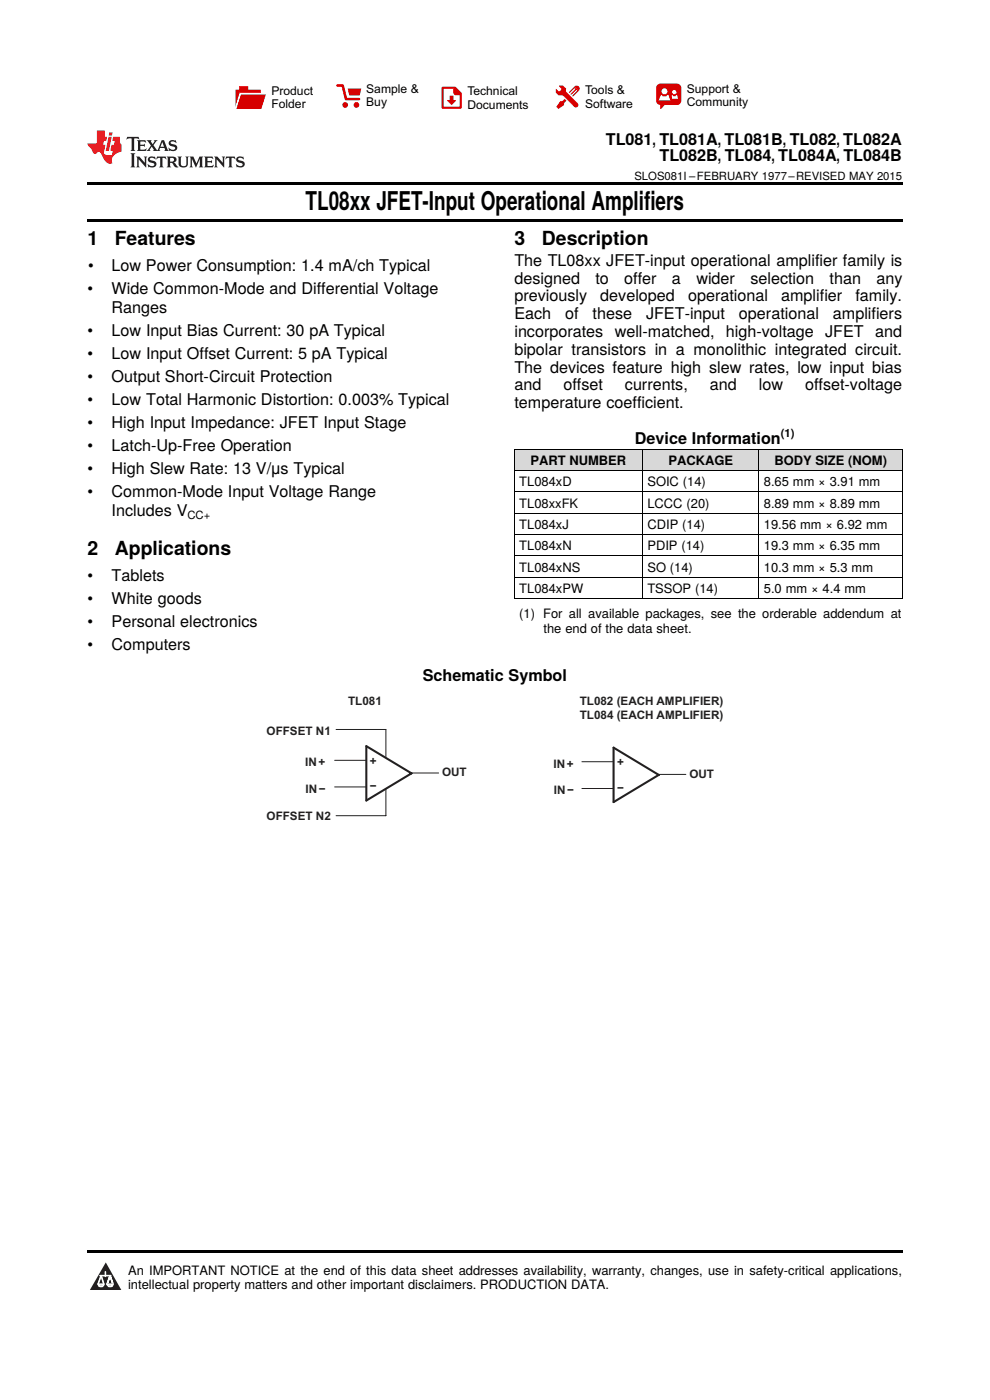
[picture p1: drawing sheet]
<svg xmlns="http://www.w3.org/2000/svg" width="210mm" height="297mm" viewBox="0 0 210 297" stroke-linecap="round" stroke-linejoin="round" font-family="sans-serif">
<defs><g id="words">
<text font-size="5.5" x="64.8" y="44.5">TL08xx JFET-Input Operational Amplifiers</text>
<g font-size="4.1">
<text x="18.5" y="51.9">1</text>
<text x="24.4" y="51.9">Features</text>
<text x="109.1" y="51.9">3</text>
<text x="114.9" y="51.9">Description</text>
<text x="18.5" y="117.7">2</text>
<text x="24.4" y="117.7">Applications</text>
</g>
<g font-size="3.4">
<text x="128.5" y="30.7">TL081, TL081A, TL081B, TL082, TL082A</text>
<text x="139.9" y="34.2">TL082B, TL084, TL084A, TL084B</text>
<text x="18.7" y="57.4">•</text>
<text x="23.6" y="57.4">Low Power Consumption: 1.4 mA/ch Typical</text>
<text x="109.1" y="56.4">The TL08xx JFET-input operational amplifier family is</text>
<text x="18.5" y="62.3">•</text>
<text x="23.7" y="62.3">Wide Common-Mode and Differential Voltage</text>
<text x="109.1" y="60.2">designed</text>
<text x="109.1" y="64">previously</text>
<text x="126.3" y="60.2">to</text>
<text x="127.3" y="64">developed</text>
<text x="132.4" y="60.2">offer</text>
<text x="142.5" y="60.2">a</text>
<text x="146" y="64">operational</text>
<text x="147.7" y="60.2">wider</text>
<text x="159.2" y="60.2">selection</text>
<text x="165.7" y="64">amplifier</text>
<text x="176" y="60.2">than</text>
<text x="181.4" y="64">family.</text>
<text x="185.9" y="60.2">any</text>
<text x="18.5" y="71.3">•</text>
<text x="23.7" y="66.4">Ranges</text>
<text x="23.7" y="71.3">Low Input Bias Current: 30 pA Typical</text>
<text x="109.1" y="67.7">Each</text>
<text x="109.1" y="71.5">incorporates well-matched, high-voltage JFET and</text>
<text x="119.9" y="67.7">of</text>
<text x="125.7" y="67.7">these</text>
<text x="137" y="67.7">JFET-input</text>
<text x="156.8" y="67.7">operational</text>
<text x="176.7" y="67.7">amplifiers</text>
<text x="18.5" y="76.2">•</text>
<text x="23.7" y="76.2">Low Input Offset Current: 5 pA Typical</text>
<text x="109.1" y="75.3">bipolar transistors in a monolithic integrated circuit.</text>
<text x="18.5" y="81">•</text>
<text x="23.7" y="81">Output Short-Circuit Protection</text>
<text x="109.1" y="79">The devices feature high slew rates, low input bias</text>
<text x="109.1" y="82.8">and</text>
<text x="119.5" y="82.8">offset</text>
<text x="132.6" y="82.8">currents,</text>
<text x="150.6" y="82.8">and</text>
<text x="161" y="82.8">low</text>
<text x="170.8" y="82.8">offset-voltage</text>
<text x="18.5" y="85.9">•</text>
<text x="23.7" y="85.9">Low Total Harmonic Distortion: 0.003% Typical</text>
<text x="109.1" y="86.6">temperature coefficient.</text>
<text x="18.5" y="95.7">•</text>
<text x="18.5" y="90.8">•</text>
<text x="23.7" y="95.7">Latch-Up-Free Operation</text>
<text x="23.7" y="90.8">High Input Impedance: JFET Input Stage</text>
<text x="134.7" y="94.1">Device Information</text>
<text x="18.5" y="100.5">•</text>
<text x="23.7" y="100.5">High Slew Rate: 13 V/μs Typical</text>
<text x="18.5" y="105.4">•</text>
<text x="23.7" y="105.4">Common-Mode Input Voltage Range</text>
<text x="23.7" y="109.5">Includes V</text>
<text x="18.5" y="123.3">•</text>
<text x="23.7" y="123.3">Tablets</text>
<text x="18.5" y="128.2">•</text>
<text x="23.7" y="128.2">White goods</text>
<text x="18.5" y="133">•</text>
<text x="18.5" y="137.9">•</text>
<text x="23.7" y="133">Personal electronics</text>
<text x="23.7" y="137.9">Computers</text>
<text x="89.7" y="144.4">Schematic Symbol</text>
</g>
<g font-size="2.7">
<text x="112.5" y="98.6">PART NUMBER</text>
<text x="141.8" y="98.6">PACKAGE</text>
<text x="164.3" y="98.6">BODY SIZE (NOM)</text>
<text x="110.1" y="103.2">TL084xD</text>
<text x="110.1" y="107.7">TL08xxFK</text>
<text x="137.3" y="103.2">SOIC (14)</text>
<text x="137.3" y="107.7">LCCC (20)</text>
<text x="162" y="103.2">8.65 mm × 3.91 mm</text>
<text x="162" y="107.7">8.89 mm × 8.89 mm</text>
<text x="110.1" y="112.2">TL084xJ</text>
<text x="137.3" y="112.2">CDIP (14)</text>
<text x="162" y="112.2">19.56 mm × 6.92 mm</text>
<text x="110.1" y="116.8">TL084xN</text>
<text x="137.3" y="116.8">PDIP (14)</text>
<text x="162" y="116.8">19.3 mm × 6.35 mm</text>
<text x="110.1" y="121.3">TL084xNS</text>
<text x="110.1" y="125.8">TL084xPW</text>
<text x="137.3" y="121.3">SO (14)</text>
<text x="137.3" y="125.8">TSSOP (14)</text>
<text x="162" y="121.3">10.3 mm × 5.3 mm</text>
<text x="162" y="125.8">5.0 mm × 4.4 mm</text>
<text x="110.1" y="131.2">(1) For all available packages, see the orderable addendum at</text>
<text x="115.3" y="134.3">the end of the data sheet.</text>
<text x="27.2" y="270.4">An IMPORTANT NOTICE at the end of this data sheet addresses availability, warranty, changes, use in safety-critical applications,</text>
<text x="27.2" y="273.5">intellectual property matters and other important disclaimers. PRODUCTION DATA.</text>
</g>
<g font-size="2.6">
<text x="57.6" y="20">Product</text>
<text x="57.6" y="22.9">Folder</text>
<text x="77.7" y="19.7">Sample &amp;</text>
<text x="77.7" y="22.6">Buy</text>
<text x="99.1" y="20.2">Technical</text>
<text x="99.1" y="23.1">Documents</text>
<text x="124.1" y="20">Tools &amp;</text>
<text x="124.1" y="22.9">Software</text>
<text x="145.7" y="19.7">Support &amp;</text>
<text x="145.7" y="22.5">Community</text>
</g>
<g font-size="2.5" fill="#231f20">
<text x="73.9" y="149.5">TL081</text>
<text x="123" y="149.5">TL082 (EACH AMPLIFIER)</text>
<text x="123" y="152.6">TL084 (EACH AMPLIFIER)</text>
<text x="56.5" y="156">OFFSET N1</text>
<text x="64.7" y="162.5">IN+</text>
<text x="78.4" y="162.3">+</text>
<text x="78.4" y="167.6">−</text>
<text x="93.8" y="164.7">OUT</text>
<text x="117.4" y="162.8">IN+</text>
<text x="130.9" y="162.6">+</text>
<text x="130.9" y="167.9">−</text>
<text x="146.2" y="165">OUT</text>
<text x="56.5" y="173.9">OFFSET N2</text>
<text x="64.8" y="168.1">IN−</text>
<text x="117.5" y="168.5">IN−</text>
</g>
<g font-size="2.4">
<text x="134.6" y="38.2">SLOS081I –FEBRUARY 1977–REVISED MAY 2015</text>
<text x="165.6" y="92.7">(1)</text>
<text x="39.8" y="110.2">CC+</text>
</g>
</g></defs>
<g fill="#d8d8d8">
<path d="M109.1 95.3h27.2v4.6h-27.2z"/>
<path d="M136.3 95.3h24.7v4.6h-24.7z"/>
<path d="M161 95.3h30.5v4.6h-30.5z"/>
</g>
<path d="M22.4 267.8l3.3 5.9h-6.6z" fill="#231f20"/>
<path d="M20.8 272.4h1.2v.2l-.5 .4-.4-.1z" fill-rule="evenodd" fill="#fff"/>
<path d="M20.8 272.4h1.2v.2l-.5 .4-.4-.1z" fill="none" stroke="#231f20" stroke-width=".33"/>
<path d="M20.8 272.4l1.2 .1-.3 .4h-.5zM21.3 270.6h.1M21.3 270.6h2.2zM22.4 270.7h.1M22.4 269.8v.9zM22.7 272.4h.1" fill="none" stroke="#fff" stroke-width=".33"/>
<path d="M23.3 270.6l-.6 1.8z" fill="#fff"/>
<path d="M23.3 270.6l-.6 1.8z" fill="none" stroke="#fff" stroke-width=".33"/>
<path d="M23.3 270.6l.7 1.8z" fill="#fff"/>
<path d="M23.3 270.6l.7 1.8zM23.9 272.4h.1" fill="none" stroke="#fff" stroke-width=".33"/>
<path d="M21.5 270.6l-.7 1.8z" fill="#fff"/>
<path d="M21.5 270.6l-.7 1.8z" fill="none" stroke="#fff" stroke-width=".33"/>
<path d="M21.5 270.6l.5 1.8z" fill="#fff"/>
<path d="M21.5 270.6l.5 1.8z" fill="none" stroke="#fff" stroke-width=".33"/>
<path d="M22.8 272.4h1.2a.63 .63 0 0 1-.6 .5 .63 .63 0 0 1-.6-.5z" fill-rule="evenodd" fill="#fff"/>
<path d="M22.8 272.4h1.2a.63 .63 0 0 1-.6 .5 .63 .63 0 0 1-.6-.5z" fill="none" stroke="#231f20" stroke-width=".33"/>
<path d="M22.7 272.4h.1M22.8 272.4h1.2l-.4 .5h-.5z" fill="none" stroke="#fff" stroke-width=".33"/>
<path d="M18.5 38.7h173v.5h-173zM18.5 46.5h173v.5h-173zM18.5 265.2h173v.6h-173z" fill="#000"/>
<path d="M71.3 154.8h10.6v5.7M71 161.3h6.7M71 166.9h6.7M81.9 167.3v5.7h-10.6M87.3 164h5.7M123.4 167.3h6.8M123.4 161.6h6.8M139.7 164.3h5.8" fill="none" stroke="#231f20" stroke-width=".21"/>
<path d="M77.7 158.3l9.6 5.8-9.6 5.7zM130.2 158.6l9.5 5.8-9.5 5.8z" fill="none" stroke="#231f20" stroke-width=".44"/>
<path d="M109.1 99.8h82.4M109.1 95.3h82.4M109.2 95.3v31.8M136.2 95.3v31.8M160.9 95.3v31.8M191.4 95.3v31.8M109.1 117.9h82.4M109.1 113.4h82.4M109.1 108.9h82.4M109.1 104.4h82.4M109.1 127h82.4M109.1 122.5h82.4" fill="none" stroke="#000" stroke-width=".21"/>
<path d="M27 29l-.1 .6 .4-.2h.6v.1v2.2l-.2 .3h1l-.2-.3v-2.2v-.1h.6l.4 .2-.1-.6zM29.1 29.7l.2 .4v1.6l-.2 .3h1.8l.2-.6a1.06 1.06 0 0 1-1.3 .2v-.6h.5l.4 .1v-.6l-.4 .2h-.5v-.7h.8l.4 .3-.2-.6zM31.1 29.7l.9 1.2-.9 1.1h.8l-.2-.2 .5-.7 .4 .7-.2 .2h1.6l-.2-.2 .2-.4h.9l.1 .4-.2 .2h1l-.3-.3-.7-2h-.5l-.9 2.2-.9-1.1 .9-1.1h-.8l.2 .2-.4 .7-.4-.6 .2-.3zM34.4 30.1l.4 1h-.8zM36 29.9a.64 .64 0 0 0-.2 .7 .64 .64 0 0 0 .6 .4l.6 .2 .2 .2a.77 .77 0 0 1-.8 .4 .77 .77 0 0 1-.6-.5l.1 .7h.1a1.14 1.14 0 0 0 1.6-.7 1.16 1.16 0 0 0-1.3-.8l-.1-.4 .4-.1 .8 .3-.1-.6-.2 .1-.5-.1zM27.7 32.5l.2 .4v2.2l-.2 .4h1l-.2-.4v-2.2l.2-.4zM28.9 33.2l.2 .4v1.5l-.2 .4h.7l-.2-.4v-1.3l1.6 1.7v-1.9l.2-.4h-.7l.2 .4v.9l-1.1-1.3zM31.6 33.4a.64 .64 0 0 0-.2 .7 .64 .64 0 0 0 .6 .4l.6 .2 .1 .2a.77 .77 0 0 1-.7 .4 .77 .77 0 0 1-.6-.5l.1 .7 .1-.1a1.14 1.14 0 0 0 1.6-.6 1.15 1.15 0 0 0-1.3-.8l-.1-.4 .4-.1 .8 .3-.1-.6-.2 .1-.5-.1zM33.3 33.2l-.1 .6 .4-.3h.3l.1 .1v1.5l-.3 .4h1l-.2-.4v-1.5v-.1h.4l.4 .3-.2-.6zM35.4 33.2l.2 .4v1.5l-.2 .4h.9l-.2-.2v-.7l.6 .1a.79 .79 0 0 0 1.2 .7l-1.1-1a.6 .6 0 0 0 .7-.5 .6 .6 0 0 0-.6-.7zM36.1 33.5h.1a.46 .46 0 0 1 .6 .1 .46 .46 0 0 1 .1 .5l-.8 .2zM37.7 33.2l.1 .2a2.23 2.23 0 0 0 .4 2 1.02 1.02 0 0 0 1.7-.7v-1.1l.2-.4h-.8l.2 .4v1.1a.59 .59 0 0 1-.6 .6 .59 .59 0 0 1-.5-.6v-1.1l.2-.4zM40.2 33.2l.2 .4v1.5l-.2 .4h.7l-.2-.4v-1.4l.8 1.8 .9-1.8v1.4l-.2 .4h.9l-.2-.4v-1.5l.2-.4h-.8l-.6 1.5-.7-1.5zM43.3 33.2l.2 .4v1.5l-.2 .4h1.9l.1-.6a1.07 1.07 0 0 1-1.3 .2v-.7h.6l.4 .2v-.6l-.4 .2h-.6v-.7h.8l.4 .3-.1-.6zM45.4 33.2l.2 .4v1.5l-.2 .4h.8l-.2-.4v-1.3l1.6 1.7v-1.9l.2-.4h-.7l.1 .2 .1 1.1-1.2-1.3zM48 33.2l-.2 .6 .4-.3h.4v.1v1.5l-.2 .4h1l-.3-.4v-1.5v-.1h.4l.4 .3-.1-.6zM50.3 33.4a.64 .64 0 0 0-.2 .7 .64 .64 0 0 0 .6 .4l.6 .2 .2 .2a.77 .77 0 0 1-.8 .4 .77 .77 0 0 1-.6-.5l.1 .7 .1-.1a1.14 1.14 0 0 0 1.6-.6 1.16 1.16 0 0 0-1.3-.8l-.1-.4 .4-.1 .9 .3-.2-.6-.2 .1-.5-.1z" fill="#231f20"/>
<path d="M20.6 27.7v2.7h-2.1l.1 .4 .8 .9a.94 .94 0 0 0 1 .9 .58 .58 0 0 1 .5-.3 .58 .58 0 0 1 .5 .3l.4 .8a1.56 1.56 0 0 0 2 1.2 1.59 1.59 0 0 1 1.1-2.1l.9-.4-.1-1.4a1.56 1.56 0 0 1-.3-1.7h-1.4l-.2 .9h.5l-.1 .8h-.5l-.2 1v.2l.4 .1-.2 .9h-.6a.72 .72 0 0 1-1-.7l.3-1.5h-.5l.1-.8h.5l.2-.9h-.5v-1.3zM23 29l-.6 3h.7l.6-3zM23.2 28.1l-.1 .6h.6l.2-.6z" fill="#ed1c24"/>
<g fill="#d60000">
<path d="M50.7 18.3h1.9v.7h2.7v4.1h-5.3v-4.1h.7z" fill-rule="evenodd"/>
<path d="M51 19.9h5.5l-1.1 3.2h-5.4z" fill-rule="evenodd"/>
</g>
<path d="M50.9 19.8h5.6l-.1 .1h-5.4l-1 3.2z" fill-rule="evenodd" fill="#fff"/>
<path d="M50.9 19.8h5.6l-.1 .1h-5.4l-1 3.2z" fill="none" stroke="#fff" stroke-width=".21"/>
<path d="M71.6 18.1h1.1l.7 2.9h2.8" fill="none" stroke="#d60000" stroke-width=".53"/>
<g fill="#d60000">
<path d="M73.8 18.8h2.8l-.3 1.5h-2.2z" fill-rule="evenodd"/>
<circle cx="73.2" cy="22.3" r=".6"/>
<circle cx="75.6" cy="22.3" r=".6"/>
</g>
<path d="M93.9 18.6h2.6l1.2 1.2v3.1h-3.8z" fill="none" stroke="#d60000" stroke-width=".43"/>
<g fill="#d60000">
<path d="M95.4 20.3h.8v.9h.5l-.9 1.1-.9-.9v-.2h.5z" fill-rule="evenodd"/>
<path d="M96.2 18.6h.3l1.2 1.2v.4h-1.2l-.3-.4z" fill-rule="evenodd"/>
<path d="M118.6 18.1h.8l.6 .6 .1 .8 2.4 2.4-.7 .7-2.3-2.2-1-.2-.6-.6v-.7l.7 .5 .5-.4z" fill-rule="evenodd"/>
<path d="M118.8 21.5h.5l.5-.5 .4 .4-.5 .4-.1 .5-1.1 .8-.5-.4z" fill-rule="evenodd"/>
<path d="M121.9 18.3a.65 .65 0 0 1 .9 0 .65 .65 0 0 1 0 1z" fill-rule="evenodd"/>
<path d="M120.7 19.5l1.2-1.2 .9 1-1.2 1.1h-.2v-.2l1-.9v-.2h-.2l-.9 1h-.2v-.2l.9-1v-.2l-.2 .1-.9 .9h-.2z" fill-rule="evenodd"/>
<circle cx="122.2" cy="22.3" r=".52"/>
</g>
<path d="M120 18.7l-.1 .7" fill="none" stroke="#d60000" stroke-width=".21"/>
<g fill="#d60000">
<path d="M139.4 18l.7-.3h3.5a.93 .93 0 0 1 .9 1v2.7a.93 .93 0 0 1-.9 .9h-3.5a.93 .93 0 0 1-.9-.9v-2.7z" fill-rule="evenodd"/>
<path d="M140.1 22.3h.9l-.8 .8h-.1z" fill-rule="evenodd"/>
</g>
<g fill="#fff">
<path d="M140.2 20.2h.2l.2 .2h.7l.2-.2h.3l.4 1.1h-2.5z" fill-rule="evenodd"/>
<path d="M142.4 20.2h.2l.2 .2h.5l.1-.2h.2l.2 .8h-1.2z" fill-rule="evenodd"/>
<circle cx="140.9" cy="19.4" r=".64"/>
<circle cx="143" cy="19.5" r=".47"/>
</g>
<use href="#words"/>
</svg>
